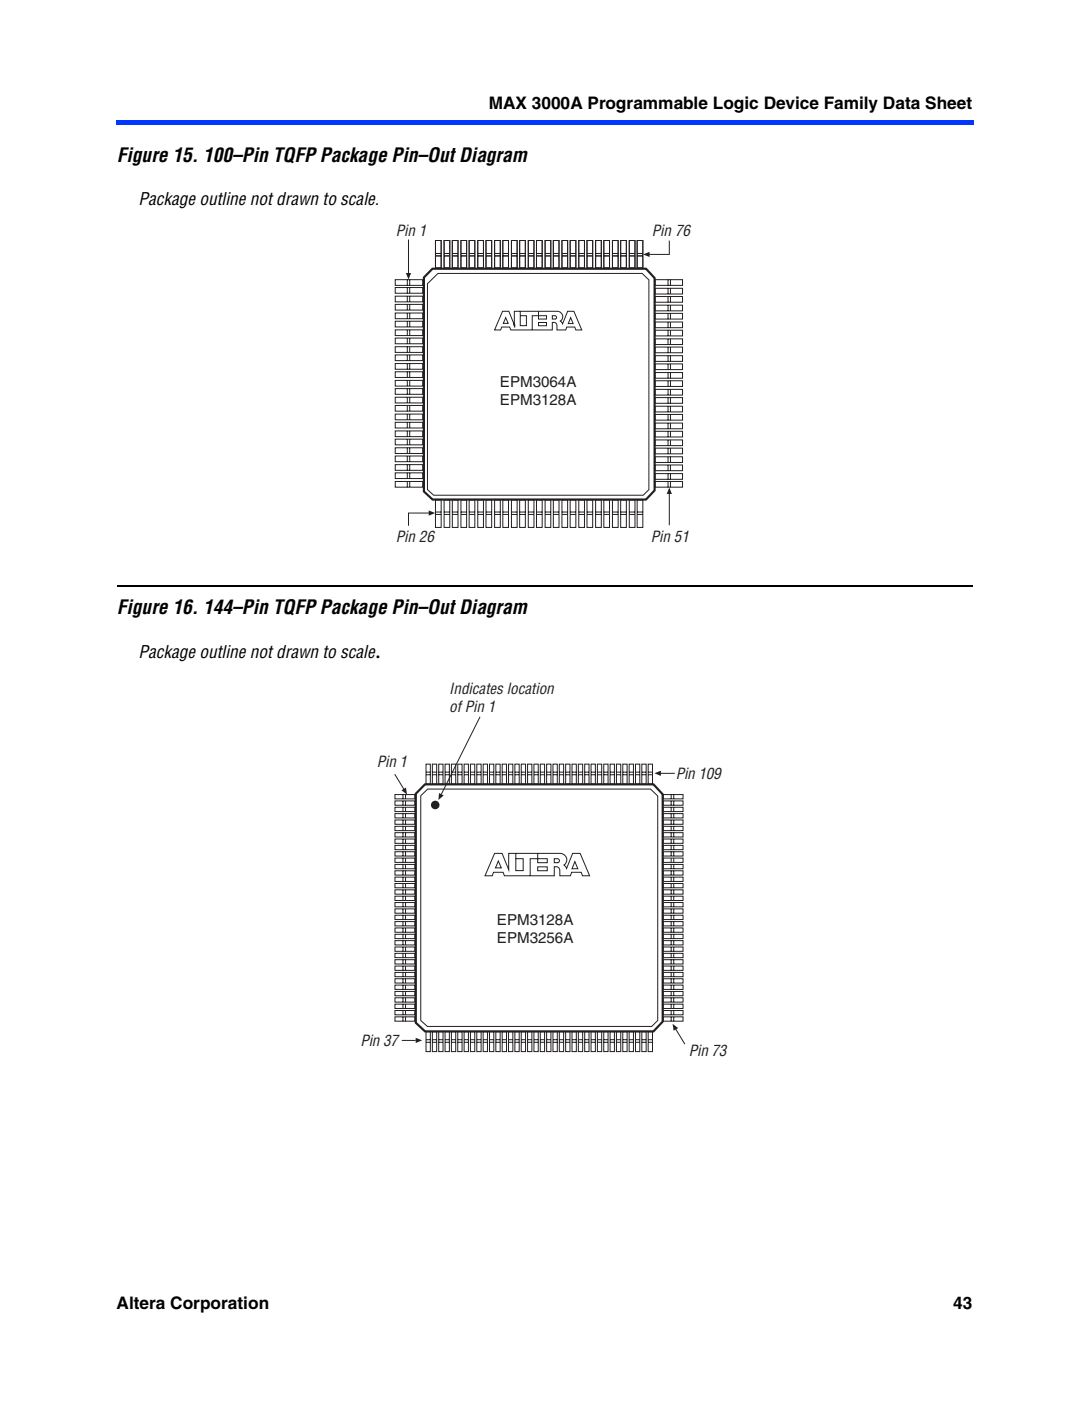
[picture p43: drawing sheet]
<svg xmlns="http://www.w3.org/2000/svg" width="178mm" height="229mm" viewBox="0 0 178 229" stroke-linecap="round" stroke-linejoin="round" font-family="sans-serif">
<defs><g id="words">
<text font-size="4.2" x="61.2" y="107.4">.</text>
<g font-size="3.2">
<text x="19.1" y="26.4">Figure 15. 100–Pin TQFP Package Pin–Out Diagram</text>
<text x="19.1" y="100.2">Figure 16. 144–Pin TQFP Package Pin–Out Diagram</text>
</g>
<g font-size="2.8">
<text x="79.8" y="17.7">MAX 3000A Programmable Logic Device Family Data Sheet</text>
<text x="22.6" y="33.5">Package outline not drawn to scale.</text>
<text x="22.6" y="107.4">Package outline not drawn to scale</text>
<text x="19" y="213.5">Altera Corporation</text>
<text x="155.6" y="213.5">43</text>
</g>
<g font-size="2.5" fill="#231f20">
<text x="64.6" y="38.5">Pin 1</text>
<text x="106.4" y="38.5">Pin 76</text>
<text x="81.6" y="63.1">EPM3064A</text>
<text x="81.6" y="66.1">EPM3128A</text>
<text x="64.6" y="88.5">Pin 26</text>
<text x="106.3" y="88.5">Pin 51</text>
<text x="73.3" y="113.2">Indicates location</text>
<text x="73.3" y="116.2">of Pin 1</text>
<text x="61.5" y="125.2">Pin 1</text>
<text x="110.3" y="127.1">Pin 109</text>
<text x="81.1" y="150.9">EPM3128A</text>
<text x="81.1" y="153.9">EPM3256A</text>
<text x="58.8" y="170.7">Pin 37</text>
<text x="112.5" y="172.3">Pin 73</text>
</g>
</g></defs>
<g fill="#0036ff">
<path d="M19.1 19.6h.3v.7h-.3z"/>
<path d="M19.4 19.6h139.5v.7h-139.5z"/>
</g>
<path d="M19.1 95.6h139.7" fill="none" stroke="#000" stroke-width=".17"/>
<path d="M64.1 35.9h49.4v53.6h-49.4z" fill="#fff"/>
<g fill="none" stroke="#231f20" stroke-width=".16">
<path d="M66.7 39.1v5.5M71.1 39.2h.9v4.5h-.9zM72.5 39.2h.9v4.5h-.9zM73.8 39.2h1v4.5h-1zM75.3 39.2h.9v4.5h-.9zM76.6 39.2h.9v4.5h-.9zM78 39.2h.9v4.5h-.9zM79.3 39.2h1v4.5h-1zM80.8 39.2h.9v4.5h-.9zM82.1 39.2h.9v4.5h-.9zM83.5 39.2h.9v4.5h-.9zM84.8 39.2h1v4.5h-1z"/>
<path d="M86.3 39.2h.9v4.5h-.9zM87.6 39.2h.9v4.5h-.9zM89 39.2h.9v4.5h-.9zM90.3 39.2h1v4.5h-1zM91.7 39.2h1v4.5h-1zM93.1 39.2h.9v4.5h-.9zM94.5 39.2h.9v4.5h-.9zM95.8 39.2h1v4.5h-1zM97.2 39.2h1v4.5h-1zM98.6 39.2h.9v4.5h-.9zM100 39.2h.9v4.5h-.9zM101.3 39.2h1v4.5h-1z"/>
<path d="M102.7 39.2h1v4.5h-1zM104 39.2h1v4.5h-1zM64.5 59.3h4.5v1h-4.5zM64.5 57.9h4.5v.9h-4.5zM64.5 56.6h4.5v.9h-4.5zM64.5 55.2h4.5v.9h-4.5zM64.5 53.8h4.5v1h-4.5zM64.5 52.4h4.5v.9h-4.5zM64.5 51.1h4.5v.9h-4.5zM64.5 49.7h4.5v.9h-4.5zM64.5 48.3h4.5v1h-4.5zM64.5 46.9h4.5v.9h-4.5z"/>
<path d="M64.5 45.6h4.5v1h-4.5zM66.5 45.6v1M66.5 46.9v.9M66.5 48.3v1M66.5 49.7v.9M66.5 51.1v.9M66.5 52.4v.9M66.5 53.8v1M66.5 55.2v.9M66.5 56.6v.9M66.5 57.9v.9M66.5 59.3v1"/>
<path d="M66.9 45.6v.9M66.9 46.9v.9M66.9 48.3v.9M66.9 49.7v.9M66.9 51.1v.9M66.9 52.4v.9M66.9 53.8v.9M66.9 55.2v.9M66.9 56.6v.9M66.9 57.9v.9M66.9 59.3v.9M69.8 46.3l1.7-1.7h33.3l1.1 1.1v34.2l-.9 .9h-34.2l-1-.9z"/>
<path d="M71.1 41.8h.9M71.1 41.4h.9M72.5 41.8h.9M72.5 41.4h.9M73.8 41.8h1M73.9 41.4h.9M75.3 41.8h.9M75.3 41.4h.9M76.6 41.8h.9M76.6 41.4h.9M78 41.8h.9M78 41.4h.9"/>
<path d="M79.3 41.8h1M79.4 41.4h.9M80.8 41.8h.9M80.8 41.4h.9M82.1 41.8h.9M82.1 41.4h.9M83.5 41.8h.9M83.5 41.4h.9M84.8 41.8h1M84.9 41.4h.9M86.3 41.8h.9M86.3 41.4h.9"/>
<path d="M87.6 41.8h.9M87.6 41.4h.9M89 41.8h.9M89 41.4h.9M90.3 41.8h1M90.4 41.4h.9M91.7 41.8h1M91.8 41.4h.9M93.1 41.8h.9M93.1 41.4h.9M94.5 41.8h.9M94.5 41.4h.9"/>
<path d="M95.8 41.8h1M95.9 41.4h.9M97.2 41.8h1M97.3 41.4h.9M98.6 41.8h.9M98.6 41.4h.9M100 41.8h.9M100 41.4h.9M101.3 41.8h1M101.4 41.4h.9M102.7 41.8h1M102.8 41.4h.9"/>
<path d="M104 41.8h1M104.1 41.4h.9M107 45.6h4.4v1h-4.4zM107 47h4.4v1h-4.4zM107 48.4h4.4v.9h-4.4zM107 49.8h4.4v.9h-4.4zM107 51.1h4.4v1h-4.4zM107 52.5h4.4v1h-4.4zM107 53.9h4.4v.9h-4.4zM107 55.3h4.4v.9h-4.4zM107 56.6h4.4v1h-4.4zM107 58h4.4v1h-4.4z"/>
<path d="M107 59.4h4.4v.9h-4.4zM109.1 45.7v.9M109.1 47.1v.9M109.1 48.4v.9M109.1 49.8v.9M109.1 51.2v.9M109.1 52.6v.9M109.1 53.9v.9M109.1 55.3v.9M109.1 56.7v.9M109.1 58.1v.9M109.1 59.4v.9"/>
<path d="M109.5 45.6v1M109.5 47v1M109.5 48.4v.9M109.5 49.8v.9M109.5 51.1v1M109.5 52.5v1M109.5 53.9v.9M109.5 55.3v.9M109.5 56.6v1M109.5 58v1M109.5 59.4v.9M64.5 78.6h4.5v.9h-4.5z"/>
<path d="M64.5 77.2h4.5v.9h-4.5zM64.5 75.8h4.5v.9h-4.5zM64.5 74.4h4.5v.9h-4.5zM64.5 73.1h4.5v.9h-4.5zM64.5 71.7h4.5v.9h-4.5zM64.5 70.3h4.5v.9h-4.5zM64.5 68.9h4.5v.9h-4.5zM64.5 67.6h4.5v.9h-4.5zM64.5 66.2h4.5v.9h-4.5zM64.5 64.8h4.5v.9h-4.5zM64.5 63.4h4.5v.9h-4.5zM64.5 62.1h4.5v.9h-4.5z"/>
<path d="M64.5 60.7h4.5v.9h-4.5zM66.5 60.7v.9M66.5 62.1v.9M66.5 63.4v.9M66.5 64.8v.9M66.5 66.2v.9M66.5 67.6v.9M66.5 68.9v.9M66.5 70.3v.9M66.5 71.7v.9M66.5 73.1v.9M66.5 74.4v.9"/>
<path d="M66.5 75.8v.9M66.5 77.2v.9M66.5 78.6v.9M66.9 60.7v.9M66.9 62.1v.9M66.9 63.4v.9M66.9 64.8v.9M66.9 66.2v.9M66.9 67.6v.9M66.9 68.9v.9M66.9 70.3v.9M66.9 71.7v.9"/>
<path d="M66.9 73.1v.9M66.9 74.4v.9M66.9 75.8v.9M66.9 77.2v.9M66.9 78.6v.9M107 60.8h4.4v.9h-4.4zM107 62.1h4.4v1h-4.4zM107 63.5h4.4v1h-4.4zM107 64.9h4.4v.9h-4.4zM107 66.3h4.4v.9h-4.4zM107 67.6h4.4v1h-4.4zM107 69h4.4v1h-4.4z"/>
<path d="M107 70.4h4.4v.9h-4.4zM107 71.8h4.4v.9h-4.4zM107 73.1h4.4v1h-4.4zM107 74.5h4.4v1h-4.4zM107 75.9h4.4v.9h-4.4zM107 77.3h4.4v.9h-4.4zM107 78.6h4.4v.9h-4.4zM109.1 60.8v.9M109.1 62.2v.9M109.1 63.6v.9M109.1 64.9v.9M109.1 66.3v.9"/>
<path d="M109.1 67.7v.9M109.1 69.1v.9M109.1 70.4v.9M109.1 71.8v.9M109.1 73.1v1M109.1 74.6v.9M109.1 75.9v.9M109.1 77.3v.9M109.1 78.6v.9M109.5 60.8v.9M109.5 62.1v1M109.5 63.5v1"/>
<path d="M109.5 64.9v.9M109.5 66.3v.9M109.5 67.6v1M109.5 69v1M109.5 70.4v.9M109.5 71.8v.9M109.5 73.1v1M109.5 74.5v1M109.5 75.9v.9M109.5 77.3v.9M109.5 78.6v.9M71.1 81.6h.9v4.5h-.9z"/>
<path d="M71.1 83.5h.9M71.1 83.9h.9M72.5 81.6h.9v4.5h-.9zM72.5 83.5h.9M72.5 83.9h.9M73.8 81.6h1v4.5h-1zM73.8 83.5h1M73.9 83.9h.9M75.3 81.6h.9v4.5h-.9zM75.3 83.5h.9M75.3 83.9h.9M76.6 81.6h.9v4.5h-.9z"/>
<path d="M76.6 83.5h.9M76.6 83.9h.9M78 81.6h.9v4.5h-.9zM78 83.5h.9M78 83.9h.9M79.3 81.6h1v4.5h-1zM79.3 83.5h1M79.4 83.9h.9M80.8 81.6h.9v4.5h-.9zM80.8 83.5h.9M80.8 83.9h.9M82.1 81.6h.9v4.5h-.9z"/>
<path d="M82.1 83.5h.9M82.1 83.9h.9M83.5 81.6h.9v4.5h-.9zM83.5 83.5h.9M83.5 83.9h.9M84.8 81.6h1v4.5h-1zM84.8 83.5h1M84.9 83.9h.9M86.3 81.6h.9v4.5h-.9zM86.3 83.5h.9M86.3 83.9h.9M87.6 81.6h.9v4.5h-.9z"/>
<path d="M87.6 83.5h.9M87.6 83.9h.9M89 81.6h.9v4.5h-.9zM89 83.5h.9M89 83.9h.9M90.3 81.6h1v4.5h-1zM90.3 83.5h1M90.4 83.9h.9M91.7 81.6h1v4.5h-1zM91.7 83.5h1M91.8 83.9h.9M93.1 81.6h.9v4.5h-.9z"/>
<path d="M93.1 83.5h.9M93.1 83.9h.9M94.5 81.6h.9v4.5h-.9zM94.5 83.5h.9M94.5 83.9h.9M95.8 81.6h1v4.5h-1zM95.8 83.5h1M95.9 83.9h.9M97.2 81.6h1v4.5h-1zM97.2 83.5h1M97.3 83.9h.9M98.6 81.6h.9v4.5h-.9z"/>
<path d="M98.6 83.5h.9M98.6 83.9h.9M100 81.6h.9v4.5h-.9zM100 83.5h.9M100 83.9h.9M101.3 81.6h1v4.5h-1zM101.3 83.5h1M101.4 83.9h.9M102.7 81.6h1v4.5h-1zM102.7 83.5h1M102.8 83.9h.9M104 81.6h1v4.5h-1z"/>
<path d="M104 83.5h1M104.1 83.9h.9"/>
</g>
<path d="M70.6 43.8h34.9l1.4 1.6v34.6l-1.4 1.5h-34.9l-1.4-1.3v-34.9z" fill="none" stroke="#231f20" stroke-width=".35"/>
<path d="M66.3 44.5h.8l-.4 1.1z" fill-rule="evenodd" fill="#231f20"/>
<path d="M109.3 80.5v5.2" fill="none" stroke="#231f20" stroke-width=".16"/>
<path d="M109.3 79.5l.4 1.1h-.8z" fill-rule="evenodd" fill="#231f20"/>
<path d="M70.1 83.7h-3.4v2.1" fill="none" stroke="#231f20" stroke-width=".16"/>
<path d="M70 83.3l1.1 .4-1.1 .4z" fill-rule="evenodd" fill="#231f20"/>
<path d="M109.3 39.3v2.2h-3.3" fill="none" stroke="#231f20" stroke-width=".16"/>
<path d="M105 41.5l1.1-.4v.8z" fill-rule="evenodd" fill="#231f20"/>
<path d="M82.1 50.8h1l.9 2.2v-2.2h7a.87 .87 0 0 1 .8 .6 .87 .87 0 0 1-.3 1l.3 .5 .9-2.1h1l1.3 3h-1l-.2-.4h-1.3l-.1 .4h-1.5l-.1-1-.3-.2h-.3v1.2h-6.8l-.2-.4h-1.3l-.2 .4h-.9zM82.6 51.8l.4 1h-.8zM84.9 50.8v2.3h1v-1.6h-1M87.9 50.8v1.3h1.3v-.6h-2.3v2.3M87.9 52.6h1.3v.6h-1.3zM90.2 51.5h.4a.27 .27 0 0 1 .3 .3 .27 .27 0 0 1-.3 .3h-.4zM93.2 51.8l.4 1h-.8z" fill="none" stroke="#231f20" stroke-width=".16"/>
<path d="M83.9 53h.1v.4z" fill="#231f20" stroke="#231f20" stroke-width=".16"/>
<path d="M58.2 110.4h61.4v63.1h-61.4z" fill="#fff"/>
<path d="M78.4 117l-6.4 12.7" fill="none" stroke="#231f20" stroke-width=".16"/>
<path d="M71.7 129.4l.7 .4-.8 .7z" fill-rule="evenodd" fill="#231f20"/>
<path d="M64.4 126.3l1.5 2.5" fill="none" stroke="#231f20" stroke-width=".16"/>
<path d="M65.5 128.9l.8-.4 .2 1.1z" fill-rule="evenodd" fill="#231f20"/>
<path d="M110.3 167.9l1.5 2.5" fill="none" stroke="#231f20" stroke-width=".16"/>
<path d="M109.8 167.1l.9 .6-.7 .5z" fill-rule="evenodd" fill="#231f20"/>
<g fill="none" stroke="#231f20" stroke-width=".16">
<path d="M64.5 139h3.2v.7h-3.2zM64.5 137.9h3.2v.7h-3.2zM64.5 136.9h3.2v.7h-3.2zM64.5 135.9h3.2v.7h-3.2zM64.5 134.8h3.2v.7h-3.2zM64.5 133.8h3.2v.7h-3.2zM64.5 132.8h3.2v.7h-3.2zM64.5 131.7h3.2v.7h-3.2zM64.5 130.7h3.2v.7h-3.2zM64.5 129.6h3.2v.8h-3.2zM65.8 129.6v.7M65.8 130.7v.7"/>
<path d="M65.8 131.7v.7M65.8 132.8v.7M65.8 133.8v.7M65.8 134.8v.7M65.8 135.9v.7M65.8 136.9v.7M65.8 137.9v.7M65.8 139v.7M66.2 129.7v.7M66.2 130.7v.7M66.2 131.7v.7M66.2 132.8v.7"/>
<path d="M66.2 133.8v.7M66.2 134.8v.7M66.2 135.9v.7M66.2 136.9v.7M66.2 137.9v.7M66.2 139v.7M68.7 129.8l1.1-1h36.4l1.2 1.1v36.6l-1 1h-36.6l-1.1-1zM69.6 126.4h.7M69.6 124.7h.7v3.2h-.7zM69.6 126h.7M70.6 126.4h.7M70.6 124.7h.7v3.2h-.7z"/>
<path d="M70.6 126h.7M71.6 126.4h.7M71.6 124.7h.7v3.2h-.7zM71.6 126h.7M72.7 126.4h.7M72.7 124.7h.7v3.2h-.7zM72.7 126h.7M73.7 126.4h.7M73.7 124.7h.7v3.2h-.7zM73.7 126h.7M74.7 126.4h.7M74.7 124.7h.7v3.2h-.7z"/>
<path d="M74.7 126h.7M75.8 126.4h.7M75.8 124.7h.7v3.2h-.7zM75.8 126h.7M76.8 126.4h.7M76.8 124.7h.7v3.2h-.7zM76.8 126h.7M77.8 126.4h.7M77.8 124.7h.8v3.2h-.8zM77.9 126h.7M78.9 126.4h.7M78.9 124.7h.7v3.2h-.7z"/>
<path d="M78.9 126h.7M79.9 126.4h.7M79.9 124.7h.7v3.2h-.7zM79.9 126h.7M81 126.4h.7M81 124.7h.7v3.2h-.7zM81 126h.7M82 126.4h.7M82 124.7h.7v3.2h-.7zM82 126h.7M83 126.4h.7M83 124.7h.7v3.2h-.7z"/>
<path d="M83 126h.7M84.1 126.4h.7M84.1 124.7h.7v3.2h-.7zM84.1 126h.7M85.1 126.4h.7M85.1 124.7h.7v3.2h-.7zM85.1 126h.7M86.1 126.4h.7M86.1 124.7h.7v3.2h-.7zM86.1 126h.7M87.2 126.4h.7M87.2 124.7h.7v3.2h-.7z"/>
<path d="M87.2 126h.7M88.2 126.4h.7M88.2 124.7h.7v3.2h-.7zM88.2 126h.7M89.2 126.4h.7M89.2 124.7h.8v3.2h-.8zM89.3 126h.7M90.3 126.4h.7M90.3 124.7h.7v3.2h-.7zM90.3 126h.7M91.3 126.4h.7M91.3 124.7h.7v3.2h-.7z"/>
<path d="M91.3 126h.7M92.4 126.4h.7M92.4 124.7h.7v3.2h-.7zM92.4 126h.7M93.4 126.4h.7M93.4 124.7h.7v3.2h-.7zM93.4 126h.7M94.4 126.4h.7M94.4 124.7h.7v3.2h-.7zM94.4 126h.7M95.5 126.4h.7M95.5 124.7h.7v3.2h-.7z"/>
<path d="M95.5 126h.7M96.5 126.4h.7M96.5 124.7h.7v3.2h-.7zM96.5 126h.7M97.5 126.4h.7M97.5 124.7h.7v3.2h-.7zM97.5 126h.7M98.6 126.4h.7M98.6 124.7h.7v3.2h-.7zM98.6 126h.7M99.6 126.4h.7M99.6 124.7h.7v3.2h-.7z"/>
<path d="M99.6 126h.7M100.6 126.4h.7M100.6 124.7h.8v3.2h-.8zM100.7 126h.7M101.7 126.4h.7M101.7 124.7h.7v3.2h-.7zM101.7 126h.7M102.7 126.4h.7M102.7 124.7h.7v3.2h-.7zM102.7 126h.7M103.7 126.4h.8M103.8 124.7h.7v3.2h-.7z"/>
<path d="M103.8 126h.7M104.8 126.4h.7M104.8 124.7h.7v3.2h-.7zM104.8 126h.7M105.8 126.4h.7M105.8 124.7h.7v3.2h-.7zM105.8 126h.7M108.3 139h3.2v.7h-3.2zM108.3 137.9h3.2v.7h-3.2zM108.3 136.9h3.2v.7h-3.2zM108.3 135.9h3.2v.7h-3.2zM108.3 134.8h3.2v.7h-3.2z"/>
<path d="M108.3 133.8h3.2v.7h-3.2zM108.3 132.8h3.2v.7h-3.2zM108.3 131.7h3.2v.7h-3.2zM108.3 130.7h3.2v.7h-3.2zM108.3 129.6h3.2v.8h-3.2zM109.6 129.6v.7M109.6 130.7v.7M109.6 131.7v.7M109.6 132.8v.7M109.6 133.8v.7M109.6 134.8v.7M109.6 135.9v.7"/>
<path d="M109.6 136.9v.7M109.6 137.9v.7M109.6 139v.7M110 129.7v.7M110 130.7v.7M110 131.7v.7M110 132.8v.7M110 133.8v.7M110 134.8v.7M110 135.9v.7M110 136.9v.7M110 137.9v.7"/>
<path d="M110 139v.7M64.5 159.7h3.2v.7h-3.2zM64.5 158.7h3.2v.7h-3.2zM64.5 157.6h3.2v.7h-3.2zM64.5 156.6h3.2v.7h-3.2zM64.5 155.6h3.2v.7h-3.2zM64.5 154.5h3.2v.7h-3.2zM64.5 153.5h3.2v.7h-3.2zM64.5 152.4h3.2v.8h-3.2zM64.5 151.4h3.2v.7h-3.2zM64.5 150.4h3.2v.7h-3.2zM64.5 149.3h3.2v.7h-3.2z"/>
<path d="M64.5 148.3h3.2v.7h-3.2zM64.5 147.3h3.2v.7h-3.2zM64.5 146.2h3.2v.7h-3.2zM64.5 145.2h3.2v.7h-3.2zM64.5 144.2h3.2v.7h-3.2zM64.5 143.1h3.2v.7h-3.2zM64.5 142.1h3.2v.7h-3.2zM64.5 141h3.2v.8h-3.2zM64.5 140h3.2v.7h-3.2zM65.8 140v.7M65.8 141v.7M65.8 142.1v.7"/>
<path d="M65.8 143.1v.7M65.8 144.2v.7M65.8 145.2v.7M65.8 146.2v.7M65.8 147.3v.7M65.8 148.3v.7M65.8 149.3v.7M65.8 150.4v.7M65.8 151.4v.7M65.8 152.4v.7M65.8 153.5v.7M65.8 154.5v.7"/>
<path d="M65.8 155.6v.7M65.8 156.6v.7M65.8 157.6v.7M65.8 158.7v.7M65.8 159.7v.7M66.2 140v.7M66.2 141.1v.7M66.2 142.1v.7M66.2 143.1v.7M66.2 144.2v.7M66.2 145.2v.7M66.2 146.2v.7"/>
<path d="M66.2 147.3v.7M66.2 148.3v.7M66.2 149.3v.7M66.2 150.4v.7M66.2 151.4v.7M66.2 152.5v.7M66.2 153.5v.7M66.2 154.5v.7M66.2 155.6v.7M66.2 156.6v.7M66.2 157.6v.7M66.2 158.7v.7"/>
<path d="M66.2 159.7v.7M108.3 159.7h3.2v.7h-3.2zM108.3 158.7h3.2v.7h-3.2zM108.3 157.6h3.2v.7h-3.2zM108.3 156.6h3.2v.7h-3.2zM108.3 155.6h3.2v.7h-3.2zM108.3 154.5h3.2v.7h-3.2zM108.3 153.5h3.2v.7h-3.2zM108.3 152.4h3.2v.8h-3.2zM108.3 151.4h3.2v.7h-3.2zM108.3 150.4h3.2v.7h-3.2zM108.3 149.3h3.2v.7h-3.2z"/>
<path d="M108.3 148.3h3.2v.7h-3.2zM108.3 147.3h3.2v.7h-3.2zM108.3 146.2h3.2v.7h-3.2zM108.3 145.2h3.2v.7h-3.2zM108.3 144.2h3.2v.7h-3.2zM108.3 143.1h3.2v.7h-3.2zM108.3 142.1h3.2v.7h-3.2zM108.3 141h3.2v.8h-3.2zM108.3 140h3.2v.7h-3.2zM109.6 140v.7M109.6 141v.7M109.6 142.1v.7"/>
<path d="M109.6 143.1v.7M109.6 144.2v.7M109.6 145.2v.7M109.6 146.2v.7M109.6 147.3v.7M109.6 148.3v.7M109.6 149.3v.7M109.6 150.4v.7M109.6 151.4v.7M109.6 152.4v.7M109.6 153.5v.7M109.6 154.5v.7"/>
<path d="M109.6 155.6v.7M109.6 156.6v.7M109.6 157.6v.7M109.6 158.7v.7M109.6 159.7v.7M110 140v.7M110 141.1v.7M110 142.1v.7M110 143.1v.7M110 144.2v.7M110 145.2v.7M110 146.2v.7"/>
<path d="M110 147.3v.7M110 148.3v.7M110 149.3v.7M110 150.4v.7M110 151.4v.7M110 152.5v.7M110 153.5v.7M110 154.5v.7M110 155.6v.7M110 156.6v.7M110 157.6v.7M110 158.7v.7"/>
<path d="M110 159.7v.7M64.5 165.9h3.2v.7h-3.2zM64.5 164.9h3.2v.7h-3.2zM64.5 163.8h3.2v.8h-3.2zM64.5 162.8h3.2v.7h-3.2zM64.5 161.8h3.2v.7h-3.2zM64.5 160.7h3.2v.7h-3.2zM65.8 160.7v.7M65.8 161.8v.7M65.8 162.8v.7M65.8 163.8v.7M65.8 164.9v.7"/>
<path d="M65.8 165.9v.7M66.2 160.7v.7M66.2 161.8v.7M66.2 162.8v.7M66.2 163.9v.7M66.2 164.9v.7M66.2 165.9v.7M69.6 170.1h.7M69.6 168.3h.7v3.3h-.7zM69.6 169.6h.7M70.6 170.1h.7M70.6 168.3h.7v3.3h-.7z"/>
<path d="M70.6 169.6h.7M71.6 170.1h.7M71.6 168.3h.7v3.3h-.7zM71.6 169.6h.7M72.7 170.1h.7M72.7 168.3h.7v3.3h-.7zM72.7 169.6h.7M73.7 170.1h.7M73.7 168.3h.7v3.3h-.7zM73.7 169.6h.7M74.7 170.1h.7M74.7 168.3h.7v3.3h-.7z"/>
<path d="M74.7 169.6h.7M75.8 170.1h.7M75.8 168.3h.7v3.3h-.7zM75.8 169.6h.7M76.8 170.1h.7M76.8 168.3h.7v3.3h-.7zM76.8 169.6h.7M77.8 170.1h.7M77.8 168.3h.8v3.3h-.8zM77.9 169.6h.7M78.9 170.1h.7M78.9 168.3h.7v3.3h-.7z"/>
<path d="M78.9 169.6h.7M79.9 170.1h.7M79.9 168.3h.7v3.3h-.7zM79.9 169.6h.7M81 170.1h.7M81 168.3h.7v3.3h-.7zM81 169.6h.7M82 170.1h.7M82 168.3h.7v3.3h-.7zM82 169.6h.7M83 170.1h.7M83 168.3h.7v3.3h-.7z"/>
<path d="M83 169.6h.7M84.1 170.1h.7M84.1 168.3h.7v3.3h-.7zM84.1 169.6h.7M85.1 170.1h.7M85.1 168.3h.7v3.3h-.7zM85.1 169.6h.7M86.1 170.1h.7M86.1 168.3h.7v3.3h-.7zM86.1 169.6h.7M87.2 170.1h.7M87.2 168.3h.7v3.3h-.7z"/>
<path d="M87.2 169.6h.7M88.2 170.1h.7M88.2 168.3h.7v3.3h-.7zM88.2 169.6h.7M89.2 170.1h.7M89.2 168.3h.8v3.3h-.8zM89.3 169.6h.7M90.3 170.1h.7M90.3 168.3h.7v3.3h-.7zM90.3 169.6h.7M91.3 170.1h.7M91.3 168.3h.7v3.3h-.7z"/>
<path d="M91.3 169.6h.7M92.4 170.1h.7M92.4 168.3h.7v3.3h-.7zM92.4 169.6h.7M93.4 170.1h.7M93.4 168.3h.7v3.3h-.7zM93.4 169.6h.7M94.4 170.1h.7M94.4 168.3h.7v3.3h-.7zM94.4 169.6h.7M95.5 170.1h.7M95.5 168.3h.7v3.3h-.7z"/>
<path d="M95.5 169.6h.7M96.5 170.1h.7M96.5 168.3h.7v3.3h-.7zM96.5 169.6h.7M97.5 170.1h.7M97.5 168.3h.7v3.3h-.7zM97.5 169.6h.7M98.6 170.1h.7M98.6 168.3h.7v3.3h-.7zM98.6 169.6h.7M99.6 170.1h.7M99.6 168.3h.7v3.3h-.7z"/>
<path d="M99.6 169.6h.7M100.6 170.1h.7M100.6 168.3h.8v3.3h-.8zM100.7 169.6h.7M101.7 170.1h.7M101.7 168.3h.7v3.3h-.7zM101.7 169.6h.7M102.7 170.1h.7M102.7 168.3h.7v3.3h-.7zM102.7 169.6h.7M103.7 170.1h.8M103.8 168.3h.7v3.3h-.7z"/>
<path d="M103.8 169.6h.7M104.8 170.1h.7M104.8 168.3h.7v3.3h-.7zM104.8 169.6h.7M105.8 170.1h.7M105.8 168.3h.7v3.3h-.7zM105.8 169.6h.7M108.3 165.9h3.2v.7h-3.2zM108.3 164.9h3.2v.7h-3.2zM108.3 163.8h3.2v.8h-3.2zM108.3 162.8h3.2v.7h-3.2zM108.3 161.8h3.2v.7h-3.2z"/>
<path d="M108.3 160.7h3.2v.7h-3.2zM109.6 160.7v.7M109.6 161.8v.7M109.6 162.8v.7M109.6 163.8v.7M109.6 164.9v.7M109.6 165.9v.7M110 160.7v.7M110 161.8v.7M110 162.8v.7M110 163.9v.7M110 164.9v.7"/>
<path d="M110 165.9v.7"/>
</g>
<path d="M69.4 128h37.3l1.5 1.6v37.1l-1.5 1.6h-37.3l-1.5-1.4v-37.4z" fill="none" stroke="#231f20" stroke-width=".35"/>
<path d="M106.9 126.2l1-.4v.8z" fill-rule="evenodd" fill="#231f20"/>
<path d="M107.9 126.2h2.3" fill="none" stroke="#231f20" stroke-width=".16"/>
<path d="M67.9 169.3l1 .5-1 .4z" fill-rule="evenodd" fill="#231f20"/>
<path d="M80.8 139.2h1.2l1.1 2.7v-2.7h8.4a1.04 1.04 0 0 1 1 .8 1.04 1.04 0 0 1-.4 1.1l.4 .6 1-2.5h1.2l1.6 3.7h-1.2l-.2-.6h-1.6l-.2 .6h-1.7l-.1-1.2-.4-.3h-.4v1.5h-8.1l-.3-.6h-1.5l-.2 .6h-1.2zM84.2 139.2v2.9h1.2v-2h-1.2M87.8 139.2v1.6h1.6v-.7h-2.8v2.8M81.4 140.5l.4 1.1h-.9zM87.8 141.4h1.6v.7h-1.6zM90.5 140.1h.5a.33 .33 0 0 1 .3 .3 .33 .33 0 0 1-.3 .4h-.5zM93.9 140.6l.4 1.2h-.9zM65.6 169.8h2.3" fill="none" stroke="#231f20" stroke-width=".16"/>
<path d="M82.9 141.8h.2v.6z" fill="#231f20"/>
<path d="M58.6 110.8h60.8v62.5h-60.8z" fill="none" stroke="#fff" stroke-width=".35"/>
<circle cx="71.1" cy="131.3" r=".7" fill="#231f20"/>
<use href="#words"/>
</svg>
